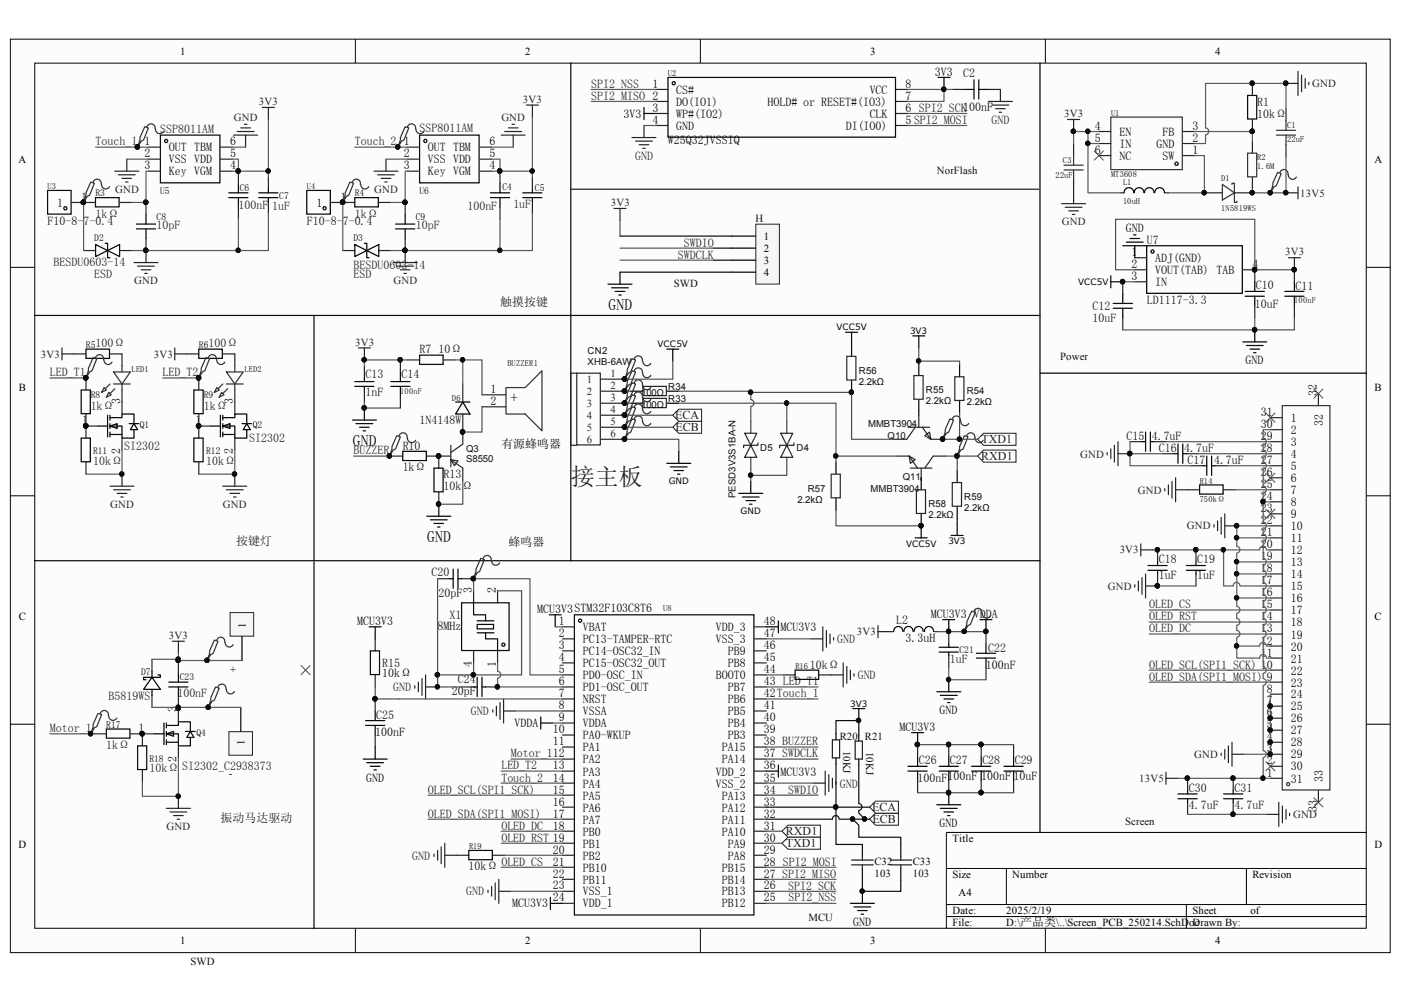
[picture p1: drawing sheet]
<svg xmlns="http://www.w3.org/2000/svg" width="297mm" height="210mm" viewBox="0 0 297 210" stroke-linecap="round" stroke-linejoin="round" font-family="sans-serif">
<defs><g id="words">
<text font-size="5.1" fill="#1c1c1c" x="121" y="102.7">接主板</text>
<g font-size="3.3">
<text x="129" y="65.6">GND</text>
<text x="109.8" y="83.1" transform="rotate(-180 109.8 83.1)">+</text>
<text x="74.8" y="94.4">GND</text>
<text x="90.5" y="114.8">GND</text>
</g>
<g font-size="2.5">
<text x="198.1" y="16">3V3</text>
<text x="138.3" y="18.6">1</text>
<text x="138.3" y="23.7">3</text>
<text x="143.3" y="19.9">CS#</text>
<text x="143.3" y="22.4">DO(IO1)</text>
<text x="162.6" y="22.4">HOLD# or RESET#(IO3)</text>
<text x="184.3" y="19.9">VCC</text>
<text x="191.9" y="23.7">6 SPI2_SCK100nF</text>
<text x="191.9" y="21.2">7</text>
<text x="191.9" y="18.6">8</text>
<text x="132.2" y="25">3V3</text>
<text x="138.3" y="26.2">4</text>
<text x="143.3" y="25">WP#(IO2)</text>
<text x="143.3" y="27.5">GND</text>
<text x="179.2" y="27.5">DI(IO0)</text>
<text x="184.3" y="25">CLK</text>
<text x="191.9" y="26.2">5 SPI2_MOSI</text>
<text x="232.1" y="27.5">4</text>
<text x="237.2" y="28.8">EN</text>
<text x="246.4" y="28.8">FB</text>
<text x="252.7" y="27.5">3</text>
<text x="30.6" y="30.8">1</text>
<text x="30.6" y="33.4">2</text>
<text x="30.6" y="35.9">3</text>
<text x="35.8" y="32.1">OUT TBM</text>
<text x="35.8" y="34.6">VSS VDD</text>
<text x="48.8" y="35.9">4</text>
<text x="48.8" y="33.4">5</text>
<text x="48.8" y="30.8">6</text>
<text x="85.6" y="30.8">1</text>
<text x="85.6" y="33.4">2</text>
<text x="85.6" y="35.9">3</text>
<text x="90.7" y="32.1">OUT TBM</text>
<text x="90.7" y="34.6">VSS VDD</text>
<text x="103.7" y="35.9">4</text>
<text x="103.7" y="33.4">5</text>
<text x="103.7" y="30.8">6</text>
<text x="141.6" y="30.6">W25Q32JVSSIQ</text>
<text x="232.1" y="30.1">5</text>
<text x="232.1" y="32.6">6</text>
<text x="237.2" y="31.3">IN</text>
<text x="237.2" y="33.9">NC</text>
<text x="245.1" y="31.3">GND</text>
<text x="246.4" y="33.9">SW</text>
<text x="252.7" y="32.6">1</text>
<text x="252.7" y="30.1">2</text>
<text x="35.8" y="37.2">Key VGM</text>
<text x="90.7" y="37.2">Key VGM</text>
<text x="12.1" y="43.8">1</text>
<text x="17.2" y="42.5">1</text>
<text x="67.1" y="43.8">1</text>
<text x="72.1" y="42.5">1</text>
<text x="238.6" y="49.2">GND</text>
<text x="239.8" y="54.3">1</text>
<text x="239.8" y="56.8">2</text>
<text x="239.8" y="59.4">3</text>
<text x="244.9" y="55.5">ADJ(GND)</text>
<text x="244.9" y="58.1">VOUT(TAB) TAB</text>
<text x="265.4" y="56.8">4</text>
<text x="244.9" y="60.6">IN</text>
<text x="264" y="77.2">GND</text>
<text x="104" y="83.3">1</text>
<text x="279.1" y="83.9" transform="rotate(-90 279.1 83.9)">32</text>
<text x="17.4" y="89.9">1</text>
<text x="25.5" y="85.7" transform="rotate(-90 25.5 85.7)">3</text>
<text x="41.4" y="89.9">1</text>
<text x="49.4" y="85.7" transform="rotate(-90 49.4 85.7)">3</text>
<text x="104" y="85.9">2</text>
<text x="267.2" y="88.1">31</text>
<text x="273.6" y="89.4">1</text>
<text x="106.3" y="95">有源蜂鸣器</text>
<text x="267.2" y="90.7">30</text>
<text x="267.2" y="93.2">29</text>
<text x="267.2" y="95.8">28</text>
<text x="273.6" y="91.9">2</text>
<text x="273.6" y="94.5">3</text>
<text x="280.3" y="90.3" transform="rotate(-90 280.3 90.3)">32</text>
<text x="25.5" y="96.1" transform="rotate(-90 25.5 96.1)">2</text>
<text x="49.4" y="96.1" transform="rotate(-90 49.4 96.1)">2</text>
<text x="267.2" y="98.3">27</text>
<text x="267.2" y="100.8">26</text>
<text x="273.6" y="97">4</text>
<text x="273.6" y="99.6">5</text>
<text x="267.2" y="103.4">25</text>
<text x="267.2" y="106">24</text>
<text x="273.6" y="102.1">6</text>
<text x="273.6" y="104.6">7</text>
<text x="273.6" y="107.3">8</text>
<text x="267.2" y="108.5">23</text>
<text x="267.2" y="111.1">22</text>
<text x="267.2" y="113.6">21</text>
<text x="273.6" y="109.8">9</text>
<text x="273.6" y="112.4">10</text>
<text x="267.2" y="116.2">20</text>
<text x="267.2" y="118.7">19</text>
<text x="273.6" y="114.9">11</text>
<text x="273.6" y="117.4">12</text>
<text x="273.6" y="120">13</text>
<text x="100" y="125.6" transform="rotate(-90 100 125.6)">3</text>
<text x="105.1" y="125.6" transform="rotate(-90 105.1 125.6)">2</text>
<text x="267.2" y="121.2">18</text>
<text x="267.2" y="123.8">17</text>
<text x="273.6" y="122.5">14</text>
<text x="273.6" y="125.1">15</text>
<text x="93" y="126.6">20pF</text>
<text x="113.9" y="129.9">MCU3V3STM32F103C8T6</text>
<text x="197.3" y="130.9">MCU3V3 VDDA</text>
<text x="267.2" y="126.3">16</text>
<text x="267.2" y="128.9">15</text>
<text x="267.2" y="131.4">14</text>
<text x="273.6" y="127.6">16</text>
<text x="273.6" y="130.1">17</text>
<text x="75.7" y="132.4">MCU3V3</text>
<text x="92.7" y="133.4">8MHz</text>
<text x="118.4" y="132.4">1</text>
<text x="118.4" y="135">2</text>
<text x="118.4" y="137.6">3</text>
<text x="123.5" y="133.7">VBAT</text>
<text x="123.5" y="136.3">PC13-TAMPER-RTC</text>
<text x="151.7" y="136.3">VSS_3</text>
<text x="151.7" y="133.7">VDD_3</text>
<text x="161.9" y="135">47</text>
<text x="161.9" y="132.4">48</text>
<text x="161.9" y="137.6">46</text>
<text x="165.4" y="133.7">MCU3V3</text>
<text x="191.9" y="136.1">3.3uH</text>
<text x="267.2" y="133.9">13</text>
<text x="267.2" y="136.6">12</text>
<text x="273.6" y="132.7">18</text>
<text x="273.6" y="135.3">19</text>
<text x="273.6" y="137.8">20</text>
<text x="81" y="143.5">10kΩ</text>
<text x="100" y="141.2" transform="rotate(-90 100 141.2)">4</text>
<text x="105.1" y="141.2" transform="rotate(-90 105.1 141.2)">1</text>
<text x="118.4" y="140.1">4</text>
<text x="118.4" y="142.7">5</text>
<text x="123.5" y="138.9">PC14-OSC32_IN</text>
<text x="123.5" y="141.4">PC15-OSC32_OUT</text>
<text x="123.5" y="143.9">PD0-OSC_IN</text>
<text x="151.7" y="143.9">BOOT0</text>
<text x="154.3" y="141.4">PB8</text>
<text x="154.3" y="138.9">PB9</text>
<text x="161.9" y="142.7">44</text>
<text x="161.9" y="140.1">45</text>
<text x="209" y="141.6">100nF</text>
<text x="267.2" y="139.1">11</text>
<text x="273.6" y="140.4">21</text>
<text x="273.6" y="142.9">22</text>
<text x="95.8" y="147.2">20pF</text>
<text x="118.4" y="145.2">6</text>
<text x="118.4" y="147.7">7</text>
<text x="123.5" y="146.5">PD1-OSC_OUT</text>
<text x="123.5" y="149">NRST</text>
<text x="154.3" y="149">PB6</text>
<text x="154.3" y="146.5">PB7</text>
<text x="161.9" y="147.7">42Touch_1</text>
<text x="161.9" y="145.2">43 LED_T1</text>
<text x="268.5" y="146.7">8</text>
<text x="268.5" y="149.3">7</text>
<text x="273.6" y="145.5">23</text>
<text x="273.6" y="148">24</text>
<text x="29.4" y="155.1">1</text>
<text x="37.4" y="150.9" transform="rotate(-90 37.4 150.9)">3</text>
<text x="79.5" y="155.9">100nF</text>
<text x="109.1" y="154.1">VDDA</text>
<text x="117.2" y="155.4">10</text>
<text x="118.4" y="150.3">8</text>
<text x="118.4" y="152.8">9</text>
<text x="123.5" y="151.6">VSSA</text>
<text x="123.5" y="154.1">VDDA</text>
<text x="154.3" y="154.1">PB4</text>
<text x="154.3" y="151.6">PB5</text>
<text x="161.9" y="155.4">39</text>
<text x="161.9" y="152.8">40</text>
<text x="161.9" y="150.3">41</text>
<text x="190.7" y="154.9">MCU3V3</text>
<text x="199.1" y="151.3">GND</text>
<text x="268.5" y="151.8">6</text>
<text x="268.5" y="154.3">5</text>
<text x="273.6" y="150.5">25</text>
<text x="273.6" y="153.1">26</text>
<text x="273.6" y="155.6">27</text>
<text x="37.4" y="161.4" transform="rotate(-90 37.4 161.4)">2</text>
<text x="117.2" y="157.9">11</text>
<text x="123.5" y="156.6">PA0-WKUP</text>
<text x="123.5" y="159.2">PA1</text>
<text x="123.5" y="161.7">PA2</text>
<text x="153" y="161.7">PA14</text>
<text x="153" y="159.2">PA15</text>
<text x="154.3" y="156.6">PB3</text>
<text x="161.9" y="160.4">37 SWDCLK</text>
<text x="161.9" y="157.9">38 BUZZER</text>
<text x="268.5" y="156.9">4</text>
<text x="268.5" y="159.4">3</text>
<text x="268.5" y="162">2</text>
<text x="273.6" y="158.2">28</text>
<text x="273.6" y="160.7">29</text>
<text x="77.6" y="165.6">GND</text>
<text x="117.2" y="163">13</text>
<text x="117.2" y="165.6">14</text>
<text x="123.5" y="164.3">PA3</text>
<text x="123.5" y="166.9">PA4</text>
<text x="151.7" y="166.9">VSS_2</text>
<text x="151.7" y="164.3">VDD_2</text>
<text x="161.9" y="165.6">35</text>
<text x="161.9" y="163">36</text>
<text x="165.4" y="164.3">MCU3V3</text>
<text x="194.5" y="165.6">100nF100nF 100nF 10uF</text>
<text x="268.5" y="164.6">1</text>
<text x="273.6" y="163.2">30</text>
<text x="273.6" y="165.9">31</text>
<text x="280.3" y="165.7" transform="rotate(-90 280.3 165.7)">33</text>
<text x="117.2" y="168.1">15</text>
<text x="117.2" y="170.7">16</text>
<text x="117.2" y="173.2">17</text>
<text x="123.5" y="169.4">PA5</text>
<text x="123.5" y="172">PA6</text>
<text x="153" y="172">PA12</text>
<text x="153" y="169.4">PA13</text>
<text x="161.9" y="173.2">32</text>
<text x="161.9" y="170.7">33</text>
<text x="161.9" y="168.1">34</text>
<text x="279.1" y="172" transform="rotate(-90 279.1 172)">33</text>
<text x="117.2" y="175.8">18</text>
<text x="123.5" y="174.5">PA7</text>
<text x="123.5" y="177">PB0</text>
<text x="123.5" y="179.6">PB1</text>
<text x="153" y="177">PA10</text>
<text x="153" y="174.5">PA11</text>
<text x="154.3" y="179.6">PA9</text>
<text x="161.9" y="175.8">31</text>
<text x="161.9" y="178.3">30</text>
<text x="199.1" y="175.3">GND</text>
<text x="117.2" y="180.8">20</text>
<text x="117.2" y="183.4">21</text>
<text x="117.2" y="185.9">22</text>
<text x="123.5" y="182.1">PB2</text>
<text x="123.5" y="184.7">PB10</text>
<text x="153" y="184.7">PB15</text>
<text x="154.3" y="182.1">PA8</text>
<text x="161.9" y="185.9">27 SPI2_MISO</text>
<text x="161.9" y="183.4">28 SPI2_MOSI</text>
<text x="161.9" y="180.8">29</text>
<text x="117.2" y="188.5">23</text>
<text x="117.2" y="191">24</text>
<text x="123.5" y="187.2">PB11</text>
<text x="123.5" y="189.7">VSS_1</text>
<text x="153" y="189.7">PB13</text>
<text x="153" y="187.2">PB14</text>
<text x="161.9" y="191">25</text>
<text x="161.9" y="188.5">26</text>
<text x="108.5" y="192.3">MCU3V3</text>
<text x="123.5" y="192.3">VDD_1</text>
<text x="153" y="192.3">PB12</text>
<text x="180.8" y="196.2">GND</text>
</g>
<g font-size="2.5" fill="#0e0e0e">
<text x="204.1" y="16.3">C2</text>
<text x="266.4" y="22.4">R1</text>
<text x="266.4" y="25">10kΩ</text>
<text x="10.1" y="47.7">F10-8-7-0.4</text>
<text x="65" y="47.7">F10-8-7-0.4</text>
<text x="243.1" y="51.7">U7</text>
<text x="106" y="64.9">触摸按键</text>
<text x="231.6" y="65.7">C12</text>
<text x="243.1" y="64.4">LD1117-3.3</text>
<text x="265.9" y="65.2">10uF</text>
<text x="266.2" y="61.1">C10</text>
<text x="274.6" y="61.4">C11</text>
<text x="231.6" y="68.2">10uF</text>
<text x="88.9" y="74.8">R7</text>
<text x="93" y="74.8">10Ω</text>
<text x="77.5" y="80">C13</text>
<text x="77.5" y="83.8">1nF</text>
<text x="85.1" y="80">C14</text>
<text x="88.9" y="89.9">1N4148W</text>
<text x="85.3" y="95.2">R10</text>
<text x="238.8" y="93.2">C15</text>
<text x="244.1" y="93.2">4.7uF</text>
<text x="245.6" y="95.8">C16</text>
<text x="251" y="95.8">4.7uF</text>
<text x="85.3" y="99.8">1kΩ</text>
<text x="94" y="101.3">R13</text>
<text x="251.7" y="98.3">C17</text>
<text x="257.3" y="98.3">4.7uF</text>
<text x="94" y="103.9">10kΩ</text>
<text x="50" y="115.5">按键灯</text>
<text x="107.8" y="115.7">蜂鸣器</text>
<text x="245.6" y="119.2">C18</text>
<text x="253.7" y="119.2">C19</text>
<text x="91.4" y="122">C20</text>
<text x="245.6" y="122.8">1uF</text>
<text x="253.7" y="122.8">1uF</text>
<text x="95.2" y="131.1">X1</text>
<text x="189.9" y="132.2">L2</text>
<text x="81" y="141.2">R15</text>
<text x="171.6" y="141.6">10kΩ</text>
<text x="209.5" y="138.1">C22</text>
<text x="97" y="144.7">C24</text>
<text x="79.8" y="152.3">C25</text>
<text x="194.7" y="162">C26</text>
<text x="201.3" y="162">C27</text>
<text x="208.2" y="162">C28</text>
<text x="215.1" y="162">C29</text>
<text x="252" y="167.9">C30</text>
<text x="261.6" y="167.9">C31</text>
<text x="252" y="171.4">4.7uF</text>
<text x="261.6" y="171.4">4.7uF</text>
<text x="46.7" y="174.1">振动马达驱动</text>
<text x="99.3" y="184.4">10kΩ</text>
</g>
<g font-size="2.5" fill="#1c1c1c">
<text x="125.3" y="21.2">SPI2_MISO 2</text>
<text x="125.3" y="18.6">SPI2_NSS</text>
<text x="34" y="28.3">SSP8011AM</text>
<text x="88.9" y="28">SSP8011AM</text>
<text x="20.2" y="30.8">Touch_1</text>
<text x="75.2" y="30.8">Touch_2</text>
<text x="20.2" y="46.1">1kΩ</text>
<text x="50.5" y="44.3">100nF</text>
<text x="57.7" y="44.5">1uF</text>
<text x="75.2" y="46.1">1kΩ</text>
<text x="99.1" y="44.5">100nF</text>
<text x="108.8" y="44">1uF</text>
<text x="33.2" y="48.4">10pF</text>
<text x="88.1" y="48.4">10pF</text>
<text x="144.9" y="52.2">SWDIO</text>
<text x="11.3" y="56.3">BESDU0603-14</text>
<text x="20" y="58.8">ESD</text>
<text x="74.9" y="58.8">ESD</text>
<text x="74.9" y="57.1">BESDU0603-14</text>
<text x="143.7" y="54.8">SWDCLK</text>
<text x="20.2" y="73.6">100Ω</text>
<text x="44.2" y="73.6">100Ω</text>
<text x="10.6" y="79.8">LED_T1</text>
<text x="34.5" y="79.8">LED_T2</text>
<text x="19.2" y="86.9">1kΩ</text>
<text x="43.2" y="86.9">1kΩ</text>
<text x="143.1" y="88.8">ECA</text>
<text x="26.3" y="95.2">SI2302</text>
<text x="52.8" y="93.7">SI2302</text>
<text x="143.2" y="91.4">ECB</text>
<text x="208" y="93.9">TXD1</text>
<text x="19.7" y="98.5">10kΩ</text>
<text x="43.7" y="98.5">10kΩ</text>
<text x="74.9" y="96.3">BUZZER</text>
<text x="207.9" y="97.5">RXD1</text>
<text x="243.6" y="128.9">OLED_CS</text>
<text x="243.6" y="131.4">OLED_RST</text>
<text x="243.6" y="133.9">OLED_DC</text>
<text x="201.3" y="140.4">1uF</text>
<text x="243.6" y="141.6">OLED_SCL(SPI1_SCK) 10</text>
<text x="23" y="148.3">B5819WS</text>
<text x="37.6" y="147.7">100nF</text>
<text x="243.6" y="144.2">OLED_SDA(SPI1_MOSI) 9</text>
<text x="10.6" y="155.1">Motor_1</text>
<text x="22.5" y="158.7">1kΩ</text>
<text x="108.3" y="160.4">Motor_112</text>
<text x="31.7" y="163.7">10kΩ</text>
<text x="38.6" y="163.2">SI2302_C2938373</text>
<text x="106.3" y="163">LED_T2</text>
<text x="106.3" y="165.6">Touch_2</text>
<text x="90.7" y="168.1">OLED_SCL(SPI1_SCK)</text>
<text x="90.7" y="173.2">OLED_SDA(SPI1_MOSI)</text>
<text x="167" y="168.1">SWDIO</text>
<text x="184.8" y="171.9">ECA</text>
<text x="106.3" y="175.8">OLED_DC</text>
<text x="106.3" y="178.3">OLED_RST 19</text>
<text x="166.5" y="177">RXD1</text>
<text x="166.5" y="179.5">TXD1</text>
<text x="184.9" y="174.4">ECB</text>
<text x="106.3" y="183.4">OLED_CS</text>
<text x="167" y="188.5">SPI2_SCK</text>
<text x="167.1" y="191">SPI2_NSS</text>
</g>
<g font-size="2.5" fill="#262626">
<text x="210.1" y="26.2">GND</text>
<text x="134.6" y="33.9">GND</text>
<text x="177.5" y="136.3">GND</text>
<text x="181.8" y="143.9">GND</text>
<text x="83.3" y="146.5">GND</text>
<text x="99.8" y="151.6">GND</text>
<text x="178" y="166.9">GND</text>
<text x="87.4" y="182.1">GND</text>
<text x="98.8" y="189.7">GND</text>
</g>
<g font-size="2.3">
<text x="38.2" y="11.6">1</text>
<text x="111.3" y="11.6">2</text>
<text x="184.4" y="11.6">3</text>
<text x="257.6" y="11.6">4</text>
<text x="3.9" y="34.5">A</text>
<text x="291.3" y="34.5">A</text>
<text x="161.9" y="50.8">1</text>
<text x="161.9" y="53.3">2</text>
<text x="161.9" y="55.9">3</text>
<text x="161.9" y="58.4">4</text>
<text x="4" y="82.9">B</text>
<text x="291.3" y="82.9">B</text>
<text x="4" y="131.3">C</text>
<text x="291.3" y="131.3">C</text>
<text x="52.1" y="133.1" transform="rotate(-90 52.1 133.1)">1</text>
<text x="51.8" y="157.9" transform="rotate(-90 51.8 157.9)">1</text>
<text x="3.9" y="179.7">D</text>
<text x="201.8" y="178.4">Title</text>
<text x="291.3" y="179.7">D</text>
<text x="201.8" y="186.1">Size</text>
<text x="203.1" y="189.9">A4</text>
<text x="214.5" y="186.1">Number</text>
<text x="265.4" y="186.1">Revision</text>
<text x="201.8" y="193.7">Date:</text>
<text x="201.8" y="196.3">File:</text>
<text x="213.3" y="193.7">2025/2/19</text>
<text x="213.3" y="196.3">D:\产品类\..\Screen_PCB_250214.SchDoc</text>
<text x="252.7" y="196.3">Drawn By:</text>
<text x="252.7" y="193.7">Sheet</text>
<text x="265" y="193.7">of</text>
<text x="38.2" y="200.1">1</text>
<text x="111.3" y="200.1">2</text>
<text x="184.4" y="200.1">3</text>
<text x="257.6" y="200.1">4</text>
</g>
<g font-size="2.3" fill="#262626">
<text x="54.9" y="22.3">3V3</text>
<text x="110.8" y="21.8">3V3</text>
<text x="278.1" y="18.5">GND</text>
<text x="49.5" y="25.6">GND</text>
<text x="106.3" y="25.6">GND</text>
<text x="225.5" y="24.8">3V3</text>
<text x="24.4" y="40.9">GND</text>
<text x="79.3" y="40.9">GND</text>
<text x="275.6" y="41.7">13V5</text>
<text x="129.5" y="43.7">3V3</text>
<text x="225" y="47.8">GND</text>
<text x="272.4" y="54.1">3V3</text>
<text x="28.4" y="60.2">GND</text>
<text x="83.4" y="60.2">GND</text>
<text x="8.6" y="75.8">3V3</text>
<text x="32.6" y="75.8">3V3</text>
<text x="75.3" y="73.2">3V3</text>
<text x="228.9" y="96.9">GND</text>
<text x="23.4" y="107.6">GND</text>
<text x="47.2" y="107.6">GND</text>
<text x="241.1" y="104.6">GND</text>
<text x="251.5" y="112.2">GND</text>
<text x="237.3" y="117.3">3V3</text>
<text x="234.8" y="125">GND</text>
<text x="35.8" y="135.4">3V3</text>
<text x="181.6" y="134.6">3V3</text>
<text x="253.1" y="160.6">GND</text>
<text x="241.5" y="165.7">13V5</text>
<text x="274.1" y="173.3">GND</text>
<text x="35.3" y="175.9">GND</text>
</g>
<g font-size="2.3" fill="#0e0e0e">
<text x="198.5" y="36.8">NorFlash</text>
<text x="160.1" y="47">H</text>
<text x="142.8" y="60.7">SWD</text>
<text x="224.7" y="76.3">Power</text>
<text x="48.8" y="142.5">+</text>
<text x="178" y="156.8">R20 R21</text>
<text x="178.7" y="159.1" transform="rotate(90 178.7 159.1)">10KJ</text>
<text x="183.6" y="159.3" transform="rotate(90 183.6 159.3)">10KJ</text>
<text x="48.5" y="164.7">-</text>
<text x="238.5" y="174.8">Screen</text>
<text x="185.3" y="183.3">C32</text>
<text x="185.3" y="185.8">103</text>
<text x="193.5" y="183.3">C33</text>
<text x="193.5" y="185.8">103</text>
<text x="171.4" y="195.2">MCU</text>
<text x="40.4" y="204.4">SWD</text>
</g>
<g font-size="2.3" fill="#292929">
<text x="124.4" y="81.1">1</text>
<text x="124.4" y="83.7">2</text>
<text x="129.4" y="79.8">1</text>
<text x="129.4" y="82.4">2</text>
<text x="124.4" y="86.2">3</text>
<text x="124.4" y="88.7">4</text>
<text x="129.4" y="84.9">3</text>
<text x="129.4" y="87.5">4</text>
<text x="129.4" y="90">5</text>
<text x="124.4" y="91.3">5</text>
<text x="124.4" y="93.8">6</text>
<text x="129.4" y="92.5">6</text>
</g>
<g font-size="2">
<text x="20.2" y="41.6">R3</text>
<text x="34" y="41.1">U5</text>
<text x="50.8" y="40.6">C6</text>
<text x="75.2" y="41.6">R4</text>
<text x="88.9" y="41.1">U6</text>
<text x="106.5" y="40.3">C4</text>
<text x="113.4" y="40.6">C5</text>
<text x="33.2" y="46.7">C8</text>
<text x="59.2" y="42.1">C7</text>
<text x="88.1" y="46.7">C9</text>
<text x="20" y="51.1">D2</text>
<text x="74.9" y="51.1">D3</text>
<text x="18.2" y="73.7">R5</text>
<text x="42.2" y="73.7">R6</text>
<text x="19.2" y="84.4">R8</text>
<text x="43.2" y="84.4">R9</text>
<text x="29.6" y="90.8">Q1</text>
<text x="53.6" y="90.8">Q2</text>
<text x="19.7" y="96.3">R11</text>
<text x="43.7" y="96.3">R12</text>
<text x="29.9" y="143">D7</text>
<text x="203.4" y="138.3">C21</text>
<text x="38.1" y="144">C23</text>
<text x="22.5" y="154.2">R17</text>
<text x="41.7" y="156">Q4</text>
<text x="31.7" y="161.5">R18</text>
</g>
<g font-size="2" fill="#0e0e0e">
<text x="124.5" y="75">CN2</text>
<text x="124.5" y="77.3">XHB-6AW</text>
<text x="135.9" y="84">100Ω</text>
<text x="141.6" y="82.7">R34</text>
<text x="182" y="79.2">R56</text>
<text x="182" y="81.5">2.2kΩ</text>
<text x="196.3" y="83.2">R55</text>
<text x="204.9" y="83.5">R54</text>
<text x="135.9" y="86.5">100Ω</text>
<text x="141.6" y="85.3">R33</text>
<text x="196.3" y="85.6">2.2kΩ</text>
<text x="204.9" y="85.9">2.2kΩ</text>
<text x="98.8" y="95.7">Q3</text>
<text x="161.1" y="95.5">D5</text>
<text x="168.8" y="95.5">D4</text>
<text x="184" y="90.4">MMBT3904</text>
<text x="188.1" y="93">Q10</text>
<text x="98.8" y="98">S8550</text>
<text x="191.3" y="101.6">Q11</text>
<text x="155.9" y="105.6" transform="rotate(-90 155.9 105.6)">PESD3V3S1BA-N</text>
<text x="169" y="106.7">2.2kΩ</text>
<text x="171.2" y="104.1">R57</text>
<text x="184.5" y="104.1">MMBT3904</text>
<text x="196.8" y="107.4">R58</text>
<text x="204.4" y="105.9">R59</text>
<text x="196.8" y="109.8">2.2kΩ</text>
<text x="204.4" y="108.2">2.2kΩ</text>
</g>
<g font-size="1.9">
<text x="228.5" y="60.5">VCC5V</text>
<text x="177.3" y="70">VCC5V</text>
<text x="192.9" y="70.8">3V3</text>
<text x="139.4" y="73.6">VCC5V</text>
<text x="141.7" y="102.6">GND</text>
<text x="157" y="109">GND</text>
<text x="192" y="115.8">VCC5V</text>
<text x="201" y="115.3">3V3</text>
<text x="180.2" y="149.8">3V3</text>
</g>
<g font-size="1.8">
<text x="141.6" y="16.2">U2</text>
<text x="235.5" y="24.6">U1</text>
<text x="272.8" y="27.1">C1</text>
<text x="225.2" y="34.5">C3</text>
<text x="266.5" y="34">R2</text>
<text x="266.5" y="35.7">1.6M</text>
<text x="272.8" y="30.2">22uF</text>
<text x="10.1" y="40.1">U3</text>
<text x="65" y="40.1">U4</text>
<text x="223.7" y="37.8">22uF</text>
<text x="235.5" y="37.5">MT3608</text>
<text x="238" y="39.3">L1</text>
<text x="258.8" y="38.3">D1</text>
<text x="238" y="43.2">10uH</text>
<text x="258.8" y="44.7">1N5819WS</text>
<text x="107.5" y="77.6">BUZZER1</text>
<text x="27.9" y="78.8">LED1</text>
<text x="51.8" y="78.8">LED2</text>
<text x="95.8" y="84.9">D6</text>
<text x="254.3" y="106.4">750kΩ</text>
<text x="254.3" y="102.5">R14</text>
<text x="140.6" y="129.5">U8</text>
<text x="168.6" y="141.7">R16</text>
<text x="99.4" y="179.9">R19</text>
</g>
<g font-size="1.8" fill="#0e0e0e">
<text x="274.3" y="64.3">100nF</text>
<text x="84.8" y="83.4">100nF</text>
</g>
</g></defs>
<path d="M2.3 8.4h292.3v193.4h-292.3z" fill="#fcfcfc"/>
<path d="M2.2 8.3h292.4v193.5h-292.4z" fill="none" stroke="#000" stroke-width=".21"/>
<path d="M7.5 13.5h282.1v183.2h-282.1z" fill="#fcfcfc"/>
<g fill="none" stroke="#000" stroke-width=".21">
<path d="M7.4 13.4h282.2v183.3h-282.2zM75.3 8.2v5.1M148.4 8.2v5.1M221.6 8.2v5.1M2.2 56.6h5.1M289.6 56.6h5.1M2.2 105.1h5.1M289.6 105.1h5.1M2.2 153.4h5.1M289.6 153.4h5.1M289.6 176.4h-89v20.3M75.3 196.7v5.1"/>
<path d="M148.4 196.7v5.1M200.6 184h89M200.6 191.7h89M200.6 194.2h89M213.3 184v7.7M221.6 196.7v5.1M251.4 191.7v5M264.2 184v7.7"/>
</g>
<g fill="none" stroke="#000" stroke-width=".25">
<path d="M121 13.3v105.5h-113.7M141.6 16.4h48.2v12.7h-48.2zM198.8 16.4h2.5M200.1 16.4v2.5M204.4 18.9h2M206.4 16.9v4.1M207.4 16.9v4.1M207.4 18.9h2.1M220.4 13.3v163.1M34 28.6h12.6v10.1h-12.6zM50.5 38.8v2.1M88.9 28.6h12.6v10.1h-12.6z"/>
<path d="M106 38.8v2.1M136.5 22.8v2.5M136.5 24h2.5M264.4 20.2h1.9v5h-1.9zM10.1 40.3h5v5.1h-5zM20.2 41.9h5v1.9h-5zM20.3 51.8l2.5 1.3-2.5 1.3zM22.3 51.6h.5v3h.5M22.8 53.1l2.5-1.3v2.6zM28.9 48.5h4.1M28.9 47.5h4.1M30.9 45.4v2.1"/>
<path d="M30.9 48.5v2M48.5 41.9h4.1M48.5 40.9h4.1M50.5 41.9v2M54.8 41.9h4.1M54.8 40.9h4.1M56.9 40.1v.8M56.9 41.9v.7M65 40.3h5v5.1h-5zM75.2 41.9h5v1.9h-5zM75.2 51.8l2.5 1.3-2.5 1.3zM77.2 51.6h.5v3h.5"/>
<path d="M77.7 53.1l2.6-1.3v2.6zM83.8 48.5h4.1M83.8 47.5h4.1M85.9 45.4v2.1M85.9 48.5v2M103.9 41.9h4.1M103.9 40.9h4.1M106 41.9v2M110.8 41.9h4.1M110.8 40.9h4.1M112.8 40.1v.8M112.8 41.9v.7"/>
<path d="M131.4 57.7v2.5M238 52.1h5M238.2 40.8a1.02 1.02 0 0 1 1.1-1 1.02 1.02 0 0 1 1 1M238.7 51.3h3.6M239.5 50.5h2M240.3 49.8h.5M240.4 40.8a1.02 1.02 0 0 1 1-1 1.02 1.02 0 0 1 1 1M240.5 52.1v2.5M242.6 40.8a1.01 1.01 0 0 1 1-1 1.01 1.01 0 0 1 1 1M243 52.1h20.3v10.1h-20.3zM244.8 40.8a1.02 1.02 0 0 1 1-1 1.02 1.02 0 0 1 1 1M265.9 59.7v2"/>
<path d="M274.3 59.7v2M7.3 66.8h213.1M18.2 74h5v1.9h-5zM42.1 74h5v1.9h-5zM66.5 66.8v52M84.9 78.8v2.1M88.9 75.2h5v2h-5zM128.9 60.2h5M129.6 61h3.6M130.4 61.7h2M131.1 62.5h.6M220.4 79.1h69.2"/>
<path d="M235.9 65.3h4.1M235.9 64.3h4.1M238 62.3v2M238 65.3v2M263.4 72.4h5.1M263.9 61.7h4.1M263.9 62.8h4.1M264.2 73.2h3.5M264.9 74h2.1M265.7 74.7h.5M265.9 62.8v2M265.9 69.9v2.5"/>
<path d="M272.3 61.7h4.1M272.3 62.8h4.1M274.3 62.8v2M17.2 92.8h1.9v5h-1.9zM17.2 82.6h1.9v5.1h-1.9zM20.8 90.3h2M22.8 88v4.6M23.3 90.3l1.5-.5v1zM23.3 88.5h2.6v-.8h2.5v2.1M23.3 90.3h2.6v2.5h2.5v-1.8M23.3 92.1h2.6M23.3 88v1"/>
<path d="M23.3 89.8v1M23.3 91.5v1.1M27.4 89.8h2M28.4 89.8l.8 1.2h-1.6zM41.1 92.8h1.9v5h-1.9zM41.1 82.6h1.9v5.1h-1.9zM44.7 90.3h2M46.7 88v4.6M47.2 90.3l1.5-.5v1zM47.2 88.5h2.6v-.8h2.5v2.1M47.2 90.3h2.6v2.5h2.5v-1.8M47.2 92.1h2.6"/>
<path d="M47.2 88v1M47.2 89.8v1M47.2 91.5v1.1M51.3 89.8h2M52.3 89.8l.8 1.2h-1.6zM74.7 89h5.1M75.2 80.9h4.1M75.2 81.9h4.1M75.4 89.8h3.6M76.2 90.5h2M77 91.3h.5M77.2 80.1v.8"/>
<path d="M77.2 81.9v.7M77.2 86.5v2.5M82.8 80.9h4.1M82.8 81.9h4.1M84.9 81.9v2M85.4 95.6h5v2h-5zM92 99.2h1.9v5h-1.9zM96.6 85.2h3M98.1 85.2l1.5 2.5h-3zM242 93.6h.8M242.8 91.5v4.1M243.8 91.5v4.1"/>
<path d="M243.8 93.6h.8M248.9 96.1h.8M249.7 94.1v4.1M250.7 94.1v4.1M250.7 96.1h.7M255 98.7h.8M255.8 96.6v4.1M256.8 96.6v4.1M256.8 98.7h.7M66.5 119.1v77.6M90.5 109.4h5M91.2 110.1h3.6"/>
<path d="M92 110.9h2M92.7 111.7h.6M93 106.8v2.6M121 118.8h99.4M156.6 104.5h5.1M157.3 105.3h3.6M158.1 106.1h2M158.9 106.8h.5M159.1 102v2.5M243.3 119.8h4.1M245.3 119.1v.7M251.4 119.8h4.1"/>
<path d="M253.5 119.1v.7M254.2 102.8h5v1.9h-5zM78.2 132.8h2.6M78.5 137.9h1.9v5h-1.9zM79.5 132.8v2.6M95.3 122.6h.7M96 120.6v4.1M97.1 120.6v4.1M97.1 122.6h.7M97.8 127.7h10.1v10.1h-10.1zM100.4 127.7v2.6h2.5v1.2M101.1 132.3h3.5v.9h-3.5z"/>
<path d="M101.1 134.1h3.6M101.1 131.5h3.6M102.9 134.1v1.3h2.6v2.5M116.4 130.3h2.5M117.7 130.3v2.5M121.7 130.3h38.1v63.6h-38.1zM162.4 132.8h2.6M165 131.5v2.6M191.3 133.8a.97 .97 0 0 0-.9-1.1 .97 .97 0 0 0-1 1.1M193.5 133.8a.97 .97 0 0 0-1-1.1 .97 .97 0 0 0-.9 1.1M195.6 133.8a.96 .96 0 0 0-.9-1.1 .96 .96 0 0 0-1 1.1M197.9 133.8a.97 .97 0 0 0-1-1.1 .97 .97 0 0 0-1 1.1"/>
<path d="M199.1 138.2h4M199.1 137.1h4M199.8 131.3h2.6M201.1 131.3v2.5M201.1 136.4v.7M201.1 138.2v.7M206.9 139.4h4.1M206.9 138.4h4.1M207.7 131.3h2.5M209 131.3v2.5M209 136.4v2M209 139.4v2.1"/>
<path d="M243.3 120.8h4.1M245.3 120.8v.8M251.4 120.8h4.1M253.5 120.8v.8M22.5 154.5h5v1.9h-5zM29.2 158h1.9v5.1h-1.9zM32.2 143.5l1.8 2.6h-3.6zM32.2 142.2v1.3M32.2 146.1v1.2M32.7 155.5h2.1M33.5 143h.5v.5h-3.6v.5h.5M34.8 153.2v4.6"/>
<path d="M35.3 155.5l1.5-.5v1zM35.3 153.7h2.5v-.8h2.5v2.1M35.3 155.5h2.5v2.5h2.5v-1.8M35.3 157.3h2.5M35.3 153.2v1M35.3 155v1M35.3 156.8v1M35.8 144.5h4M35.8 145.6h4M37.8 142.5v2M37.8 145.6v2M39.3 155h2.1"/>
<path d="M40.3 155l.8 1.2h-1.5zM77.5 153.7h4M77.5 152.7h4M79.5 150.6v2.1M79.5 153.7v2M79.5 158.3v2.5M100.4 145.6h.7M101.1 143.5v4.1M102.2 145.6h.7M102.2 143.5v4.1M114.6 151.9v2.6M114.6 153.2h2.6"/>
<path d="M168.5 142h5v1.9h-5zM193.2 155.2h2.5M194.5 155.2v2.6M198.5 146.6h5.1M199.3 147.3h3.6M200.1 148.1h2M200.8 148.9h.5M201.1 144v2.6M77 160.8h5.1M77.7 161.6h3.6M78.5 162.4h2M79.3 163.1h.5"/>
<path d="M162.4 163.4h2.6M165 162.1v2.6M192.4 163.4h4.1M192.4 162.4h4.1M194.5 160.3v2.1M194.5 163.4v2M198.5 170.5h5.1M199.1 163.4h4M199.1 162.4h4M199.3 171.3h3.6M200.1 172h2M200.8 172.8h.5"/>
<path d="M201.1 160.3v2.1M201.1 163.4v2M201.1 168v2.5M205.9 163.4h4.1M205.9 162.4h4.1M208 160.3v2.1M208 163.4v2M212.8 163.4h4.1M212.8 162.4h4.1M214.8 160.3v2.1M214.8 163.4v2M249.7 169.2h4"/>
<path d="M249.7 168.2h4M251.7 167.5v.7M251.7 169.2v.8M259.3 169.2h4.1M259.3 168.2h4.1M261.4 167.5v.7M261.4 169.2v.8M99.4 180.2h4.9v2h-4.9zM116.6 190.1v2.6M116.6 191.4h2.6"/>
<circle cx="142.8" cy="17.6" r=".34"/>
<circle cx="35.2" cy="29.9" r=".34"/>
<circle cx="90.1" cy="29.9" r=".34"/>
<circle cx="13.8" cy="44.1" r=".34"/>
<circle cx="68.8" cy="44.1" r=".34"/>
<circle cx="244.3" cy="53.3" r=".34"/>
<circle cx="106.7" cy="136.6" r=".34"/>
<circle cx="122.9" cy="131.5" r=".34"/>
</g>
<g fill="none" stroke="#292929" stroke-width=".25">
<path d="M139 18.9h2.6M189.9 18.9h2.5M201.8 18.9h2.6M209.5 18.9h2.5M265.4 17.7v2.5M31.4 31.2h2.6M31.4 33.7h2.6M31.4 36.3h2.6M46.7 31.2h2.5M46.7 33.7h2.5M46.7 36.3h2.5M50.5 36.3v2.5"/>
<path d="M56.9 37.5v2.6M86.4 31.2h2.5M86.4 33.7h2.5M86.4 36.3h2.5M101.6 31.2h2.6M101.6 33.7h2.6M101.6 36.3h2.6M106 36.3v2.5M112.8 37.5v2.6M139 21.5h2.6M139 24h2.6M139 26.6h2.6"/>
<path d="M189.9 21.5h2.5M189.9 24h2.5M189.9 26.6h2.5M227.5 30.4v2.6M227.5 38.1v2.5M232.9 33h2.5M232.9 30.4h2.5M232.9 27.9h2.5M250.7 33h2.5M250.7 30.4h2.5M250.7 27.9h2.5M265.4 25.3v2.6"/>
<path d="M265.4 29.9v2.5M265.4 37.5v2.6M272.6 23v2.6M272.6 30.7v2.5M15.2 42.9h5.1M17.7 53.1h2.6M25.3 42.9h2.6M25.3 53.1h2.6M30.9 42.9v2.5M30.9 50.5v2.6M50.5 43.9v2.6M56.9 42.6v2.6"/>
<path d="M70.1 42.9h5.1M72.6 53.1h2.6M80.3 42.9h2.5M80.3 53.1h2.5M85.9 42.9v2.5M85.9 50.5v2.6M106 43.9v2.6M112.8 42.6v2.6M237.5 40.9h.7M238 59.7v2.6M240.5 54.6h2.5M240.5 57.2h2.5"/>
<path d="M240.5 59.7h2.5M246.9 40.9h.7M255.3 40.9h3.8M261.6 40.9h3.8M263.4 57.2h2.5v2.5M274.3 57.2v2.5M15.7 75h2.5M23.3 75h2.6v2.5M39.6 75h2.5M47.2 75h2.6v2.5M77.2 77.5v2.6M84.9 76.3v2.5"/>
<path d="M86.4 76.3h2.5M94 76.3h2.6M238 67.3v2.6M265.9 64.8v2.5M274.3 64.8v2.5M18.2 90.3h2.6M18.2 80.1v2.5M18.2 87.7v5.1M18.2 97.9v2.6M25.9 82.6v5.1M25.9 92.8v2.6M42.1 90.3h2.6"/>
<path d="M42.1 80.1v2.5M42.1 87.7v5.1M42.1 97.9v2.6M49.8 82.6v5.1M49.8 92.8v2.6M77.2 82.6v2.6M82.8 96.6h2.6M84.9 83.9v2.6M90.5 96.6h2.5v2.6M98.1 81.4v3.8M98.1 87.7v3.8M102.2 83.7h5"/>
<path d="M102.2 86.2h5M157.9 91.8h2.5l-1.3 2.6zM159.1 94.4l1.3 2.5h-2.5zM160.6 93.8v.6h-3v.5M165.5 91.8h2.5l-1.2 2.6zM166.8 94.4l1.2 2.5h-2.5zM168.3 93.8v.6h-3.1v.5M239.5 93.6h2.5M244.6 93.6h2.5M246.4 96.1h2.5M251.4 96.1h2.6M252.5 98.7h2.5"/>
<path d="M257.5 98.7h2.6M269.2 98.7h2.6M269.2 96.1h2.6M269.2 93.6h2.6M269.2 88.5h2.6M269.2 91h2.6M279.4 83.4v2.5M93 104.3v2.5M245.3 116.5v2.6M251.7 103.8h2.5M253.5 116.5v2.6M259.3 103.8h2.6"/>
<path d="M269.2 103.8h2.6M269.2 101.2h2.6M269.2 106.3h2.6M269.2 108.9h2.6M269.2 111.4h2.6M269.2 114h2.6M269.2 116.5h2.6M269.2 119.1h2.6M32.2 139.7v2.5M37.8 139.9v2.6M79.5 135.4v2.5M92.7 122.6h2.6"/>
<path d="M97.8 122.6h2.6M100.4 125.2v2.5M100.4 137.9v2.6M105.5 125.2v2.5M105.5 137.9v2.6M119.2 132.8h2.5M119.2 135.4h2.5M119.2 137.9h2.5M159.9 132.8h2.5M159.9 135.4h2.5M159.9 137.9h2.5M188.6 133.8h.8"/>
<path d="M198 133.8h.8M201.1 133.8v2.6M201.1 138.9v2.6M209 133.8v2.6M245.3 121.6v2.6M253.5 121.6v2.6M269.2 121.6h2.6M269.2 124.2h2.6M269.2 126.7h2.6M269.2 129.2h2.6M269.2 131.8h2.6M269.2 134.3h2.6"/>
<path d="M269.2 136.9h2.6M269.2 139.4h2.6M20 155.5h2.5M27.6 155.5h5.1M30.2 155.5v2.5M32.2 147.3v2.6M37.8 147.6v2.5M37.8 150.4v2.5M37.8 158v2.6M79.5 143v2.6M79.5 148.1v2.5M79.5 155.7v2.6"/>
<path d="M97.8 145.6h2.6M102.9 145.6h2.6M119.2 140.5h2.5M119.2 143h2.5M119.2 145.6h2.5M119.2 148.1h2.5M119.2 150.6h2.5M119.2 153.2h2.5M119.2 155.7h2.5M119.2 158.3h2.5M159.9 140.5h2.5M159.9 143h2.5"/>
<path d="M159.9 145.6h2.5M159.9 148.1h2.5M159.9 150.6h2.5M159.9 153.2h2.5M159.9 155.7h2.5M159.9 158.3h2.5M166 143h2.5M173.6 143h2.6M194.5 157.8v2.5M201.1 157.8v2.5M208 157.8v2.5M209 141.5v2.5"/>
<path d="M214.8 157.8v2.5M269.2 142h2.6M269.2 144.5h2.6M269.2 147.1h2.6M269.2 149.6h2.6M269.2 152.2h2.6M269.2 154.7h2.6M269.2 157.3h2.6M269.2 159.8h2.6M30.2 163.1v2.6M119.2 160.8h2.5M119.2 163.4h2.5"/>
<path d="M119.2 165.9h2.5M119.2 168.5h2.5M119.2 171h2.5M119.2 173.6h2.5M119.2 176.1h2.5M119.2 178.7h2.5M159.9 160.8h2.5M159.9 163.4h2.5M159.9 165.9h2.5M159.9 168.5h2.5M159.9 171h2.5M159.9 173.6h2.5"/>
<path d="M159.9 176.1h2.5M159.9 178.7h2.5M194.5 165.4v2.6M201.1 165.4v2.6M208 165.4v2.6M214.8 165.4v2.6M251.7 164.9v2.6M251.7 170v2.6M261.4 164.9v2.6M261.4 170v2.6M269.2 162.4h2.6M269.2 164.9h2.6"/>
<path d="M279.4 167.5v2.5M96.8 181.2h2.6M104.4 181.2h2.6M119.2 181.2h2.5M119.2 183.8h2.5M119.2 186.3h2.5M119.2 188.9h2.5M119.2 191.4h2.5M159.9 181.2h2.5M159.9 183.8h2.5M159.9 186.3h2.5M159.9 188.9h2.5"/>
<path d="M159.9 191.4h2.5"/>
</g>
<g fill="#0e0e0e" stroke="#0e0e0e" stroke-width=".21">
<circle cx="30.1" cy="155.4" r=".46"/>
<circle cx="37.8" cy="139.9" r=".46"/>
<circle cx="37.8" cy="150.1" r=".46"/>
<circle cx="37.8" cy="168.7" r=".46"/>
<circle cx="17.7" cy="42.9" r=".46"/>
<circle cx="30.9" cy="53" r=".46"/>
<circle cx="30.9" cy="42.9" r=".46"/>
<circle cx="50.5" cy="36.2" r=".46"/>
<circle cx="72.6" cy="42.9" r=".46"/>
<circle cx="85.8" cy="53" r=".46"/>
<circle cx="85.8" cy="42.9" r=".46"/>
<circle cx="105.9" cy="36.2" r=".46"/>
<circle cx="18.2" cy="90.2" r=".46"/>
<circle cx="25.8" cy="100.4" r=".47"/>
<circle cx="42.1" cy="90.2" r=".46"/>
<circle cx="49.7" cy="100.4" r=".47"/>
<circle cx="251.6" cy="164.9" r=".47"/>
<circle cx="261.3" cy="172.5" r=".47"/>
<circle cx="261.3" cy="164.9" r=".47"/>
<circle cx="239.4" cy="96.1" r=".47"/>
<circle cx="262.1" cy="111.4" r=".46"/>
<circle cx="245.3" cy="124.1" r=".46"/>
<circle cx="245.3" cy="116.5" r=".46"/>
<circle cx="253.4" cy="116.5" r=".46"/>
<circle cx="227.5" cy="27.8" r=".46"/>
<circle cx="272.5" cy="17.6" r=".47"/>
<circle cx="272.5" cy="40.8" r=".47"/>
<circle cx="269.2" cy="149.6" r=".47"/>
<circle cx="269.2" cy="152.1" r=".47"/>
<circle cx="269.2" cy="154.7" r=".46"/>
<circle cx="269.2" cy="157.2" r=".47"/>
<circle cx="269.2" cy="159.8" r=".47"/>
<circle cx="100.3" cy="122.6" r=".46"/>
<circle cx="105.4" cy="145.5" r=".47"/>
<circle cx="92.7" cy="145.5" r=".47"/>
<circle cx="201" cy="167.9" r=".47"/>
<circle cx="201" cy="157.7" r=".46"/>
<circle cx="207.9" cy="167.9" r=".47"/>
<circle cx="207.9" cy="157.7" r=".47"/>
<circle cx="194.4" cy="157.7" r=".47"/>
<circle cx="201" cy="144" r=".47"/>
<circle cx="208.9" cy="133.8" r=".46"/>
<circle cx="79.5" cy="148.1" r=".46"/>
<circle cx="201" cy="133.8" r=".46"/>
<circle cx="92.9" cy="106.8" r=".47"/>
<circle cx="92.9" cy="96.6" r=".46"/>
<circle cx="84.8" cy="76.2" r=".46"/>
<circle cx="77.2" cy="86.4" r=".47"/>
<circle cx="98" cy="91.5" r=".47"/>
<circle cx="77.2" cy="76.2" r=".46"/>
<circle cx="265.9" cy="57.1" r=".47"/>
<circle cx="265.9" cy="69.9" r=".46"/>
<circle cx="274.3" cy="57.1" r=".47"/>
<circle cx="237.9" cy="59.7" r=".46"/>
<circle cx="265.4" cy="17.6" r=".46"/>
<circle cx="265.4" cy="27.8" r=".46"/>
<circle cx="265.4" cy="40.8" r=".46"/>
<circle cx="255.2" cy="40.8" r=".46"/>
<circle cx="200" cy="18.9" r=".46"/>
<circle cx="18.2" cy="80" r=".46"/>
<circle cx="42.1" cy="80" r=".46"/>
</g>
<g fill="none" stroke="#4c4c4c" stroke-width=".21">
<path d="M231.9 31.9l2 2.1M233.9 31.9l-2 2.1M268.2 87.5l2.1 2M270.3 87.5l-2.1 2M278.4 82.4l2 2M280.4 82.4l-2 2M268.2 100.2l2.1 2M268.2 107.8l2.1 2.1M270.3 100.2l-2.1 2M270.3 107.8l-2.1 2.1M63.7 141l2.1 2M65.8 141l-2.1 2"/>
<path d="M268.2 161.3l2.1 2.1M270.3 161.3l-2.1 2.1M278.4 169l2 2M280.4 169l-2 2"/>
</g>
<g fill="none" stroke="#262626" stroke-width=".25">
<path d="M212 18.9v2.6M272.6 17.7h2.5M275.1 15.1v5.1M275.9 15.9v3.6M276.6 16.7v2M277.4 17.4v.5M24.3 36.3h5.1M25.1 37h3.5M25.9 37.8h2M26.6 38.6h.5M26.9 33.7v2.6M49.5 28.6h5.1"/>
<path d="M50.3 27.9h3.5M51 27.1h2.1M51.8 26.3h.5M52 28.6v2.6M55.6 22.8h2.6M56.9 22.8v2.5M79.3 36.3h5M80 37h3.6M80.8 37.8h2M81.5 38.6h.6M81.8 33.7v2.6M106.2 28.6h5.1"/>
<path d="M107 27.9h3.5M107.7 27.1h2.1M108.5 26.3h.5M108.8 28.6v2.6M111.6 22.3h2.5M112.8 22.3v2.5M133.9 29.1h5.1M134.7 29.9h3.6M135.5 30.7h2M136.2 31.4h.5M136.5 26.6v2.5M209.5 21.5h5.1"/>
<path d="M210.2 22.3h3.6M211 23h2M211.8 23.8h.5M226.3 25.3h2.5M227.5 25.3v2.6M275.1 39.6v2.5M28.4 55.6h5.1M29.2 56.4h3.5M29.9 57.2h2.1M30.7 57.9h.5M30.9 53.1v2.5M83.3 55.6h5.1"/>
<path d="M84.1 56.4h3.6M84.9 57.2h2M85.6 57.9h.5M85.9 53.1v2.5M130.1 44.2h2.6M131.4 44.2v2.5M225 43.1h5.1M225.8 43.9h3.5M226.5 44.7h2.1M227.3 45.4h.5M227.5 40.6v2.5M272.6 40.9h2.5"/>
<path d="M273.1 54.6h2.5M274.3 54.6v2.6M13.1 73.7v2.6M13.1 75h2.6M37 75h2.6M37 73.7v2.6M76 73.7h2.5M77.2 73.7v2.6M234.7 95.9v.5M235.4 95.1v2M236.2 94.4v3.5M236.9 93.6v5.1"/>
<path d="M236.9 96.1h2.6M23.3 103h5.1M24.1 103.8h3.5M24.8 104.5h2.1M25.6 105.3h.5M25.9 100.5v2.5M47.2 103h5.1M48 103.8h3.5M48.7 104.5h2.1M49.5 105.3h.5M49.8 100.5v2.5M241.8 115.2v2.6"/>
<path d="M241.8 116.5h2.5M246.9 103.5v.5M247.6 102.8v2M248.4 102v3.6M249.2 103.8h2.5M249.2 101.2v5.1M257.3 111.2v.5M258.1 110.4v2M258.8 109.6v3.6M259.6 108.9v5.1M259.6 111.4h2.5M36.5 135.9h2.6"/>
<path d="M37.8 135.9v2.5M171.8 135.4h2.6M174.4 132.8v5.1M175.1 133.6v3.5M175.9 134.3v2.1M176.7 135.1v.5M186.1 132.6v2.5M186.1 133.8h2.5M240.5 123.9v.5M241.3 123.1v2.1M242 122.4v3.5M242.8 121.6v5.1"/>
<path d="M242.8 124.2h2.5M87.9 145.3v.5M88.7 144.5v2.1M89.4 143.8v3.5M90.2 143v5.1M90.2 145.6h2.5M104.4 150.4v.5M105.2 149.6v2.1M106 148.9v3.5M106.7 148.1v5.1M106.7 150.6h2.6M176.2 143h2.5"/>
<path d="M178.7 140.5v5.1M179.5 141.2v3.6M180.2 142v2M181 142.7v.6M258.8 159.6v.5M259.6 158.8v2M260.3 158v3.6M261.1 157.3v5.1M261.1 159.8h2.5M35.3 171.3h5M36 172h3.6M36.8 172.8h2"/>
<path d="M37.6 173.6h.5M37.8 168.7v2.6M93.5 179.4v3.6M94.3 178.7v5.1M172.3 165.9h2.6M174.9 163.4v5.1M175.7 164.1v3.6M176.4 164.9v2M177.2 165.7v.5M247.1 163.6v2.6M247.1 164.9h2.6M268.5 172.6h2.5"/>
<path d="M271 170v5.1M271.8 170.8v3.5M272.6 171.5v2.1M273.3 172.3v.5M92 181v.5M92.7 180.2v2M94.3 181.2h2.5M103.4 188.6v.5M104.2 187.8v2.1M104.9 187.1v3.5M105.7 186.3v5.1M105.7 188.9h2.6"/>
</g>
<g fill="none" stroke="#303030" stroke-width=".25">
<path d="M225.5 36h4.1M225.5 35h4.1M227.5 33v2M227.5 36v2.1M235.4 24.8h15.2v11.1h-15.2zM259.1 39.1l2.5 1.8-2.5 1.5zM261.1 39.1v-.3h.5v4.1h.5v-.3M264.4 32.4h1.9v5.1h-1.9zM270.5 28.6h4.1M270.5 27.6h4.1M272.6 25.6v2M272.6 28.6v2.1"/>
<path d="M24.1 78.8h3.5l-1.7 2.6zM25.9 77.5v1.3M48 78.8h3.5l-1.7 2.6zM49.8 77.5v1.3M22 82.1l.5 .5-1 .5zM23.1 83.1l.5 .6-1.1 .5zM23.3 81.4l-1 1M24.1 81.4h3.5M24.3 82.4l-1 1M25.9 81.4v1.2M45.9 82.1l.6 .5-1.1 .5zM47 83.1l.5 .6-1 .5z"/>
<path d="M47.2 81.4l-1 1M48 81.4h3.5M48.2 82.4l-1 1M49.8 81.4v1.2M107.2 82.1h4.1l3.6-3.5v12.7l-3.6-3.6h-4.1zM271.8 85.9h10.1v81.5h-10.1z"/>
<circle cx="249.4" cy="34.7" r=".34"/>
<circle cx="273" cy="166.1" r=".34"/>
</g>
<path d="M159.1 89.3v2.5M159.1 96.9v2.5M166.8 89.3v2.5M166.8 96.9v2.5" fill="none" stroke="#434343" stroke-width=".25"/>
<g fill="#fefefe" stroke="#1c1c1c" stroke-width=".21">
<path d="M143.9 89.3h4.8v2.5h-4.8l-1.3-1.3z" fill-rule="evenodd"/>
<path d="M142.6 88l1.3-1.3h4.8v2.6h-4.8z" fill-rule="evenodd"/>
</g>
<path d="M133.7 85.4h2.5M133.7 82.9h2.5M141.3 98.2h5.1M141.3 85.4h2.6M141.3 82.9h2.6M142.1 98.9h3.5M142.8 99.7h2.1M143.9 95.6v2.6M143.6 100.5h.5" fill="none" stroke="#000" stroke-width=".25"/>
<path d="M136.2 84.4h5v2h-5zM136.2 81.9h5v1.9h-5z" fill="none" stroke="#292929" stroke-width=".25"/>
<g fill="#fefefe" stroke="#1c1c1c" stroke-width=".21">
<path d="M208.5 95.4h6.8v2.5h-6.8l-1.3-1.3z" fill-rule="evenodd"/>
<path d="M208.5 91.8h6.8v2.6h-6.8l-1.3-1.3z" fill-rule="evenodd"/>
</g>
<g fill="none" stroke="#000" stroke-width=".25">
<path d="M141.3 74h2.6M142.6 74v2.5M179.2 70.4h2.6M180.5 70.4v5.1M193.5 71.2h2.5M194.7 71.2v2.5M194.7 77v2.6M203.4 77.3v2.5M177.2 97.9v2.6M180.5 80.6v2.5M194.7 84.7v2.5M202.9 99.7v2.5"/>
<path d="M203.4 84.9v2.6M177.2 105.6v2.5M194 114h2.5M195.2 101.2v2.6M195.2 108.9v5.1M201.6 113.5h2.5M202.9 107.3v2.6M202.9 110.9v2.6"/>
</g>
<g fill="none" stroke="#292929" stroke-width=".25">
<path d="M122.2 79.1h5v15.2h-5zM122.2 79.1h-1.2v15.3h1.2M179.5 75.5h1.9v5h-1.9zM193.7 79.6h1.9v5h-1.9zM202.4 79.8h1.9v5h-1.9zM127.3 80.3h5.1M127.3 82.9h5.1M127.3 85.4h5.1M127.3 88h5.1M127.3 90.5h5.1M127.3 93.1h5.1M190.2 96.6h2.5"/>
<path d="M192.4 90.5h4.6M192.7 96.6l1.3 .8-1.1 .8zM192.7 96.6l1.8 2.6M192.9 99.2h4.6M194 90.5l-1.8 2.6h-2.6M194.7 88v2.5M195.2 99.2v2.5M195.5 90.5l1.8 2.6M196 92.3l1-.8 .3 1.6zM197.3 93.1h2.5M200.3 96.6h-2.5l-1.8 2.6M176.2 100.5h1.9v5h-1.9z"/>
<path d="M194.2 103.8h2v5h-2zM201.8 102.2h2v5.1h-2z"/>
</g>
<g fill="#0e0e0e" stroke="#0e0e0e" stroke-width=".21">
<circle cx="132.4" cy="80.3" r=".47"/>
<circle cx="132.4" cy="82.8" r=".47"/>
<circle cx="132.4" cy="85.4" r=".47"/>
<circle cx="132.4" cy="87.9" r=".47"/>
<circle cx="132.3" cy="90.5" r=".47"/>
<circle cx="132.4" cy="93" r=".47"/>
<circle cx="199.8" cy="93" r=".46"/>
<circle cx="180.4" cy="83.1" r=".46"/>
<circle cx="195.2" cy="111.4" r=".46"/>
</g>
<g fill="#fefefe" stroke="#1c1c1c" stroke-width=".21">
<path d="M167 174.8h6.9v2.6h-6.9l-1.3-1.3z" fill-rule="evenodd"/>
<path d="M165.7 178.7l1.3-1.3h6.9v2.5h-6.9z" fill-rule="evenodd"/>
<path d="M185.6 172.3h4.8v2.5h-4.8l-1.3-1.2z" fill-rule="evenodd"/>
<path d="M184.3 171l1.3-1.2h4.8v2.5h-4.8z" fill-rule="evenodd"/>
</g>
<path d="M160.3 47.6h4.9v12.6h-4.9z" fill="#f5f5f5"/>
<path d="M160.2 47.5h5v12.7h-5z" fill="none" stroke="#262626" stroke-width=".21"/>
<path d="M155.1 50h5M155.1 52.6h5M155.1 55.1h5M155.1 57.7h5M235.4 58.4v2.6M235.4 59.7h2.6" fill="none" stroke="#000" stroke-width=".25"/>
<circle cx="237.9" cy="59.7" r=".46" fill="#0e0e0e" stroke="#0e0e0e" stroke-width=".21"/>
<path d="M48.9 129.9h4.9v4.9h-4.9z" fill="#f5f5f5"/>
<path d="M48.8 129.8h5v5h-5z" fill="none" stroke="#262626" stroke-width=".21"/>
<path d="M51.3 134.9v5" fill="none" stroke="#000" stroke-width=".25"/>
<path d="M48.6 155.1h4.9v4.9h-4.9z" fill="#f5f5f5"/>
<path d="M48.5 155h5v5h-5z" fill="none" stroke="#262626" stroke-width=".21"/>
<g fill="none" stroke="#000" stroke-width=".25">
<path d="M51 149.9v5.1M177.2 155.5v1.3M180.7 150.1h2.6M182 150.1v2.6M182 155.7v1.3M177.2 160.6v1.3M182 160.8v1.3M182.8 178.9v2.6M190.9 178.9v2.6M180.2 191.4h5.1M181 192.2h3.6M181.8 192.9h2"/>
<path d="M182.5 193.7h.5M182.8 184v2.6M182.8 188.9v2.5M190.9 184v2.6"/>
</g>
<g fill="none" stroke="#292929" stroke-width=".25">
<path d="M29.2 30.9v.3M84.3 30.9v.3M17.7 42.6v.3M72.6 42.6v.3M269.2 40.6v.3M18.2 79.8v.3M42.1 79.8v.3M82.6 96.4v.2M93 96.6h2.5M95.5 97.4l1.6 .3-.8 1zM95.5 97.4l2.6 1.8v2.5M95.5 94.4v4.5"/>
<path d="M98.1 91.5v2.6l-2.6 1.8M132.4 80.1v.2M132.4 82.6v.3M132.4 85.2v.2M132.4 87.7v.3M132.4 90.3v.2M132.4 92.8v.3M199.8 92.8v.3M202.9 96.4v.2M43.9 139.7v.2M100.4 122.4v.2M204.4 133.6v.2"/>
<path d="M19.2 155.2v.3M44.2 149.6v.3"/>
</g>
<g fill="#0e0e0e" stroke="#0e0e0e" stroke-width=".21">
<circle cx="132.4" cy="80.3" r=".47"/>
<circle cx="132.4" cy="82.8" r=".47"/>
<circle cx="132.4" cy="85.4" r=".47"/>
<circle cx="132.4" cy="87.9" r=".47"/>
<circle cx="132.3" cy="90.5" r=".47"/>
<circle cx="132.4" cy="93" r=".47"/>
<circle cx="204.3" cy="133.8" r=".46"/>
<circle cx="199.8" cy="93" r=".46"/>
<circle cx="202.8" cy="96.6" r=".46"/>
<circle cx="100.3" cy="122.6" r=".46"/>
<circle cx="82.5" cy="96.6" r=".47"/>
<circle cx="42.1" cy="80" r=".46"/>
<circle cx="18.2" cy="80" r=".46"/>
<circle cx="43.9" cy="139.9" r=".46"/>
<circle cx="44.1" cy="149.8" r=".47"/>
<circle cx="19.2" cy="155.4" r=".46"/>
<circle cx="17.7" cy="42.9" r=".46"/>
<circle cx="29.1" cy="31.1" r=".47"/>
<circle cx="72.6" cy="42.9" r=".46"/>
<circle cx="84.3" cy="31.1" r=".46"/>
<circle cx="269.2" cy="40.8" r=".46"/>
<circle cx="181.9" cy="152.6" r=".47"/>
<circle cx="37.8" cy="168.7" r=".46"/>
<circle cx="50.5" cy="36.2" r=".46"/>
<circle cx="30.9" cy="42.9" r=".46"/>
<circle cx="56.8" cy="36.2" r=".46"/>
<circle cx="105.9" cy="36.2" r=".46"/>
<circle cx="85.8" cy="42.9" r=".46"/>
<circle cx="30.9" cy="53" r=".46"/>
<circle cx="85.8" cy="53" r=".46"/>
<circle cx="25.8" cy="100.4" r=".47"/>
<circle cx="49.7" cy="100.4" r=".47"/>
<circle cx="269.2" cy="159.8" r=".47"/>
<circle cx="269.2" cy="157.2" r=".47"/>
<circle cx="269.2" cy="154.7" r=".46"/>
<circle cx="269.2" cy="152.1" r=".47"/>
<circle cx="269.2" cy="149.6" r=".47"/>
<circle cx="261.3" cy="172.5" r=".47"/>
<circle cx="239.4" cy="96.1" r=".47"/>
<circle cx="262.1" cy="113.9" r=".47"/>
<circle cx="262.1" cy="121.6" r=".47"/>
<circle cx="262.1" cy="126.7" r=".46"/>
<circle cx="262.1" cy="119" r=".46"/>
<circle cx="262.1" cy="111.4" r=".46"/>
<circle cx="259.3" cy="116.5" r=".46"/>
<circle cx="245.3" cy="124.1" r=".46"/>
<circle cx="50.5" cy="53" r=".46"/>
<circle cx="105.9" cy="53" r=".46"/>
<circle cx="112.8" cy="36.2" r=".46"/>
<circle cx="267.7" cy="164.9" r=".46"/>
<circle cx="267.7" cy="106.3" r=".46"/>
<circle cx="262.1" cy="136.9" r=".47"/>
<circle cx="272.5" cy="17.6" r=".47"/>
<circle cx="100.3" cy="143" r=".46"/>
<circle cx="92.7" cy="143" r=".47"/>
<circle cx="92.7" cy="145.5" r=".47"/>
<circle cx="201" cy="157.7" r=".46"/>
<circle cx="194.4" cy="157.7" r=".47"/>
<circle cx="207.9" cy="157.7" r=".47"/>
<circle cx="201" cy="167.9" r=".47"/>
<circle cx="207.9" cy="167.9" r=".47"/>
<circle cx="201" cy="144" r=".47"/>
<circle cx="79.5" cy="148.1" r=".46"/>
<circle cx="200" cy="18.9" r=".46"/>
<circle cx="77.2" cy="86.4" r=".47"/>
<circle cx="84.8" cy="76.2" r=".46"/>
<circle cx="77.2" cy="76.2" r=".46"/>
<circle cx="92.9" cy="106.8" r=".47"/>
<circle cx="98" cy="76.2" r=".46"/>
<circle cx="98" cy="91.5" r=".47"/>
<circle cx="37.8" cy="139.7" r=".46"/>
<circle cx="265.9" cy="69.9" r=".46"/>
<circle cx="274.3" cy="57.1" r=".47"/>
<circle cx="265.9" cy="57.1" r=".47"/>
<circle cx="237.9" cy="59.7" r=".46"/>
<circle cx="105.4" cy="145.5" r=".47"/>
<circle cx="230.5" cy="27.8" r=".46"/>
<circle cx="230.5" cy="30.4" r=".46"/>
<circle cx="265.4" cy="27.8" r=".46"/>
<circle cx="265.4" cy="17.6" r=".46"/>
<circle cx="255.2" cy="40.8" r=".46"/>
<circle cx="265.4" cy="40.8" r=".46"/>
<circle cx="272.5" cy="40.8" r=".47"/>
<circle cx="227.5" cy="27.8" r=".46"/>
<circle cx="159.1" cy="100.7" r=".47"/>
<circle cx="166.7" cy="85.4" r=".46"/>
<circle cx="195.2" cy="111.4" r=".46"/>
<circle cx="180.4" cy="83.1" r=".46"/>
<circle cx="159.1" cy="83.1" r=".46"/>
<circle cx="177.1" cy="96.6" r=".47"/>
<circle cx="194.7" cy="76.5" r=".46"/>
<circle cx="203.3" cy="93" r=".47"/>
<circle cx="37.8" cy="149.8" r=".46"/>
<circle cx="37.8" cy="150.1" r=".46"/>
<circle cx="208.9" cy="133.8" r=".46"/>
<circle cx="201" cy="133.8" r=".46"/>
<circle cx="177.1" cy="171" r=".47"/>
<circle cx="183.2" cy="173.5" r=".47"/>
<circle cx="245.3" cy="116.5" r=".46"/>
<circle cx="253.4" cy="116.5" r=".46"/>
<circle cx="251.6" cy="164.9" r=".47"/>
<circle cx="261.3" cy="164.9" r=".47"/>
<circle cx="180.7" cy="173.5" r=".47"/>
<circle cx="182.7" cy="188.8" r=".46"/>
<circle cx="37.8" cy="139.9" r=".46"/>
<circle cx="92.9" cy="96.6" r=".46"/>
</g>
<g fill="none" stroke="#303030" stroke-width=".25">
<path d="M19.2 38.6l.8 .2-1 2.6-.5 .2-.8 1.3 .5-1.5v-.5zM19.7 38.6a.88 .88 0 0 1 1.1-.6 .88 .88 0 0 1 .6 1.1M21.5 39.1a.89 .89 0 0 0 .7 .9 .89 .89 0 0 0 1-.5M30.7 26.8l.7 .3-1 2.5-.5 .3-.7 1.3 .5-1.6v-.5zM31.2 26.8a.89 .89 0 0 1 1.1-.5 .89 .89 0 0 1 .6 1M33 27.4a.91 .91 0 0 0 .6 .9 .91 .91 0 0 0 1.1-.5M74.2 38.6l.7 .2-1 2.6-.5 .2-.8 1.3 .6-1.5v-.5zM74.7 38.6a.88 .88 0 0 1 1.1-.6 .88 .88 0 0 1 .6 1.1M76.5 39.1a.89 .89 0 0 0 .6 .9 .89 .89 0 0 0 1.1-.5M85.9 26.8l.7 .3-1 2.5-.5 .3-.8 1.3 .6-1.6v-.5zM86.4 26.8a.88 .88 0 0 1 1.1-.5 .88 .88 0 0 1 .6 1M88.2 27.4a.89 .89 0 0 0 .6 .9 .89 .89 0 0 0 1.1-.5"/>
<path d="M270.8 36.5l.7 .3-1 2.5-.5 .3-.8 1.3 .6-1.6v-.5zM271.3 36.5a.88 .88 0 0 1 1.1-.5 .88 .88 0 0 1 .6 1M273.1 37a.89 .89 0 0 0 .6 1 .89 .89 0 0 0 1-.5M19.7 75.8l.8 .2-1 2.6-.5 .2-.8 1.3 .5-1.5v-.6zM20.3 75.8a.88 .88 0 0 1 1-.6 .88 .88 0 0 1 .6 1M22 76.3a.89 .89 0 0 0 .7 .9 .89 .89 0 0 0 1-.5M43.7 75.8l.7 .2-1 2.6-.5 .2-.8 1.3 .5-1.5v-.6zM44.2 75.8a.88 .88 0 0 1 1-.6 .88 .88 0 0 1 .7 1M45.9 76.3a.89 .89 0 0 0 .7 .9 .89 .89 0 0 0 1-.5M133.9 76l.8 .3-1 2.5-.5 .3-.8 1.2 .5-1.5v-.5zM133.9 78.6l.8 .2-1 2.6-.5 .2-.8 1.3 .5-1.5v-.5zM134.4 76a.89 .89 0 0 1 1.1-.6 .89 .89 0 0 1 .6 1.1"/>
<path d="M134.4 78.5a.89 .89 0 0 1 1.1-.5 .89 .89 0 0 1 .6 1M136.2 76.5a.89 .89 0 0 0 .7 1 .89 .89 0 0 0 1-.5M136.2 79.1a.89 .89 0 0 0 .7 .9 .89 .89 0 0 0 1-.5M84.1 92.3l.8 .3-1.1 2.5-.5 .3-.7 1.2 .5-1.5v-.5zM84.6 92.3a.89 .89 0 0 1 1.1-.6 .89 .89 0 0 1 .6 1.1M86.4 92.8a.91 .91 0 0 0 .6 1 .91 .91 0 0 0 1.1-.5M133.9 81.1l.8 .3-1 2.5-.5 .3-.8 1.2 .5-1.5v-.5zM133.9 83.7l.8 .2-1 2.6-.5 .2-.8 1.3 .5-1.5v-.6zM133.9 86.2l.8 .3-1 2.5-.5 .3-.8 1.2 .5-1.5v-.5zM133.9 88.7l.8 .3-1 2.5-.5 .3-.8 1.3 .5-1.6v-.5zM134.4 81.1a.89 .89 0 0 1 1.1-.6 .89 .89 0 0 1 .6 1.1M134.4 83.6a.89 .89 0 0 1 1.1-.5 .89 .89 0 0 1 .6 1"/>
<path d="M134.4 86.2a.89 .89 0 0 1 1.1-.6 .89 .89 0 0 1 .6 1.1M134.4 88.7a.89 .89 0 0 1 1.1-.5 .89 .89 0 0 1 .6 1M136.2 81.6a.89 .89 0 0 0 .7 .9 .89 .89 0 0 0 1-.4M136.2 84.2a.89 .89 0 0 0 .7 .9 .89 .89 0 0 0 1-.5M136.2 86.7a.89 .89 0 0 0 .7 .9 .89 .89 0 0 0 1-.4M136.2 89.3a.89 .89 0 0 0 .7 .9 .89 .89 0 0 0 1-.5M201.3 88.7l.8 .3-1 2.5-.5 .3-.8 1.3 .5-1.6v-.5zM201.8 88.7a.88 .88 0 0 1 1.1-.5 .88 .88 0 0 1 .6 1M203.6 89.3a.89 .89 0 0 0 .7 .9 .89 .89 0 0 0 1-.5M204.4 92.3l.8 .3-1.1 2.5-.5 .3-.7 1.2 .5-1.5v-.5zM204.9 92.3a.88 .88 0 0 1 1.1-.6 .88 .88 0 0 1 .6 1.1M206.7 92.8a.89 .89 0 0 0 .6 1 .89 .89 0 0 0 1.1-.5"/>
<path d="M101.9 118.3l.8 .2-1.1 2.6-.5 .2-.7 1.3 .5-1.5v-.5zM102.4 118.3a.88 .88 0 0 1 1.1-.6 .88 .88 0 0 1 .6 1.1M104.2 118.8a.89 .89 0 0 0 .6 .9 .89 .89 0 0 0 1.1-.4M45.4 135.6l.8 .3-1 2.5-.5 .3-.8 1.2 .5-1.5v-.5zM45.9 135.6a.88 .88 0 0 1 1.1-.6 .88 .88 0 0 1 .6 1.1M47.7 136.1a.89 .89 0 0 0 .7 1 .89 .89 0 0 0 1-.5M205.9 129.5l.8 .3-1 2.5-.5 .3-.8 1.2 .5-1.5v-.5zM206.4 129.5a.88 .88 0 0 1 1.1-.6 .88 .88 0 0 1 .6 1.1M208.2 130a.89 .89 0 0 0 .7 .9 .89 .89 0 0 0 1-.4M20.8 151.2l.7 .2-1 2.6-.5 .2-.8 1.3 .5-1.5v-.6zM21.3 151.2a.88 .88 0 0 1 1-.6 .88 .88 0 0 1 .7 1M23.1 151.7a.89 .89 0 0 0 .6 .9 .89 .89 0 0 0 1-.5"/>
<path d="M45.7 145.6l.8 .2-1.1 2.6-.5 .2-.7 1.3 .5-1.5v-.6zM46.2 145.6a.88 .88 0 0 1 1.1-.6 .88 .88 0 0 1 .6 1M48 146.1a.9 .9 0 0 0 .6 .9 .9 .9 0 0 0 1.1-.5"/>
</g>
<path d="M121 40.1h99.2M176.4 156.8h1.5v3.8h-1.5zM181.2 157h1.6v3.8h-1.6zM180.5 183.3h4.6M180.5 182.2h4.6M182.8 181.5v.7M182.8 183.3v.7M188.6 183.3h4.6M188.6 182.2h4.6M190.9 181.5v.7M190.9 183.3v.7" fill="none" stroke="#1c1c1c" stroke-width=".25"/>
<g fill="none" stroke="#5a5a5a" stroke-width=".25">
<path d="M125.3 18.9h13.7M192.4 18.9h7.7v2.6h-7.7M200.1 18.9h1.7M20.3 31.2h11.1M26.9 33.7h4.5M31.4 36.3h-.5v6.6h-3M49.2 33.7h1.3v2.6h-1.3M49.2 31.2h2.8M56.9 25.3v11h-6.4M56.9 36.3v1.2M75.2 31.2h11.2M81.8 33.7h4.6"/>
<path d="M86.4 36.3h-.5v6.6h-3.1M104.2 33.7h1.8v2.6h-1.8M104.2 31.2h4.6M106 36.3h6.8v1.2M112.8 24.8v11.5M125.3 21.5h13.7M136.5 26.6h2.5M192.4 26.6h12.5M192.4 24h12.5M227.5 30.4v-2.5h3.1v13h6.9M230.6 27.9h2.3M230.6 30.4h2.3"/>
<path d="M253.2 33h2.1v7.9h-7.7M253.2 27.9h12.2v2M255.5 28.6v1.8h-2.3M255.5 27.1a.73 .73 0 0 1 .7 .7 .73 .73 0 0 1-.7 .8M272.6 23v-5.3h-17.1v9.4M272.6 33.2v7.7h-7.2v-.8M17.7 42.9v10.2M50.5 46.5v6.6M56.9 45.2v7.9h-29M72.6 42.9v10.2M106 46.5v6.6M112.8 45.2v7.9h-30"/>
<path d="M131.4 46.7v3.3M131.4 55.1h19.8M131.4 52.6h19.8M238 59.7h2.5M77.2 76.3v1.2M96.6 76.3h1.5v5.1M98.1 76.3h4.1v7.4M265.9 67.3v2.6h-27.9M25.9 95.4v5.1h-7.7M49.8 95.4v5.1h-7.7M77.2 85.2v1.3M102.2 91v.5h-4.1"/>
<path d="M239.5 96.1v2.6h13M239.5 96.1h6.9M239.5 93.6v2.5M247.1 93.6h22.1M254 96.1h15.2M260.1 98.7h9.1M267.7 94.4v1a.73 .73 0 0 1 .7 .7 .73 .73 0 0 1-.7 .7M267.7 96.9v1a.73 .73 0 0 1 .7 .7 .73 .73 0 0 1-.7 .8M267.7 99.4v3.6a.73 .73 0 0 1 .7 .7 .73 .73 0 0 1-.7 .8M269.2 91h-1.5v1.8a.73 .73 0 0 1 .7 .7 .73 .73 0 0 1-.7 .8M259.3 116.5v7.7h2.1a.72 .72 0 0 1 .7-.8 .72 .72 0 0 1 .7 .7M261.9 103.8h7.3"/>
<path d="M262.1 117.3v4.3M262.1 114h7.1M262.1 119.1h7.1M262.1 115.8a.73 .73 0 0 1 .7 .7 .73 .73 0 0 1-.7 .7M267.7 119.8v1a.73 .73 0 0 1 .7 .8 .73 .73 0 0 1-.7 .7M267.7 114.7v3.6a.73 .73 0 0 1 .7 .7 .73 .73 0 0 1-.7 .7M267.7 112.2v1a.73 .73 0 0 1 .7 .7 .73 .73 0 0 1-.7 .7M267.7 104.5v1.8M267.7 110.7a.71 .71 0 0 1 .7 .7 .71 .71 0 0 1-.7 .7M268.4 116.5a.72 .72 0 0 0-.7-.8 .72 .72 0 0 0-.7 .8h-22.7M268.5 116.5h.7M269.2 106.3h-1.5v4.4"/>
<path d="M269.2 111.4h-7.1v4.3M32.2 139.7h5.6M37.8 138.4v1.5h13.5M100.4 125.2v-2.6h11.9v20.4h6.9M117.7 132.8h1.5M162.4 135.4h9.4M243.6 134.3h25.6M243.6 131.8h25.6M243.6 129.2h25.6M245.3 124.2h8.2M262.1 126.7v1.8a.73 .73 0 0 1 .7 .7 .73 .73 0 0 1-.7 .7M262.1 130v1a.73 .73 0 0 1 .7 .8 .73 .73 0 0 1-.7 .7"/>
<path d="M262.1 132.6v1a.73 .73 0 0 1 .7 .7 .73 .73 0 0 1-.7 .7M262.1 135.1v4.3h4.9a.72 .72 0 0 1 .7-.7 .72 .72 0 0 1 .7 .7M262.9 124.2h6.3M267.7 135.1v6.1a.73 .73 0 0 1 .7 .8 .73 .73 0 0 1-.7 .7M267.7 132.6v1a.73 .73 0 0 1 .7 .7 .73 .73 0 0 1-.7 .7M267.7 130v1a.73 .73 0 0 1 .7 .8 .73 .73 0 0 1-.7 .7M267.7 127.5v1a.73 .73 0 0 1 .7 .7 .73 .73 0 0 1-.7 .7M267.7 124.9v1a.73 .73 0 0 1 .7 .8 .73 .73 0 0 1-.7 .7M267.7 122.4v1a.73 .73 0 0 1 .7 .7 .73 .73 0 0 1-.7 .7M268.4 136.9a.72 .72 0 0 0-.7-.8 .72 .72 0 0 0-.7 .8h-4.9M268.5 136.9h.7M268.5 139.4h.7"/>
<path d="M269.2 121.6h-7.1v5.1h7.1M32.2 149.9h18.8M37.8 149.9v.5M84.6 148.1h34.6M105.5 143.8v1.8h13.7M105.5 140.5v1.7a.73 .73 0 0 1 .6 .8 .73 .73 0 0 1-.6 .7M109.3 150.6h9.9M117.2 153.2h2M162.4 148.1h11M162.4 143h3.6M162.4 145.6h11M162.4 158.3h11"/>
<path d="M201.1 141.5v2.5h7.9M243.6 142h25.6M243.6 144.5h25.6M267.7 145.3v13.8a.73 .73 0 0 1 .7 .7 .73 .73 0 0 1-.7 .7M267.7 142.7v1.1a.73 .73 0 0 1 .7 .7 .73 .73 0 0 1-.7 .7M269.2 147.1v12.7h-5.6M37.8 160.6v8.1h-7.6v-3M90.7 168.5h28.5M90.7 173.6h28.5M106.2 176.1h13M106.2 178.7h13M106.2 165.9h13"/>
<path d="M106.2 163.4h13M108.3 160.8h10.9M162.4 165.9h9.9M249.7 164.9h19.5M251.7 172.6h16.8M267.7 160.6v4.3M106.2 183.8h13M107 181.2h12.2M108.3 188.9h10.9M162.4 188.9h14.8M162.4 191.4h14.8M162.4 186.3h14.8"/>
<path d="M162.4 183.8h14.8"/>
</g>
<g fill="none" stroke="#505050" stroke-width=".25">
<path d="M240.5 57.2h-4.1v-10.7h29.5v10.7h8.4M77.2 76.3h9.2M142.6 76.5v3.8h-10.2M194.7 77v-.5h8.7v.8M194.7 73.7v2.8M274.3 67.3v2.6h-8.4M10.6 80.1h7.6M34.5 80.1h7.6M74.9 96.6h7.9M77.2 86.5h7.7M102.2 86.2v4.8M132.4 93.1h11.5v2.5"/>
<path d="M132.4 90.5h10.2M132.4 88h10.2M132.4 85.4h1.3M132.4 82.9h1.3M143.9 85.4h33.3v12.5M143.9 82.9h15.2v1.8a.73 .73 0 0 1 .7 .7 .73 .73 0 0 1-.7 .7M159.1 83.1h21.4v10h9.1M159.1 99.4v2.6M159.1 86.2v3.1M166.8 99.4v1.3h-7.7M166.8 85.4v3.9M177.2 96.6h13"/>
<path d="M199.8 93.1h7.4M200.3 96.6h6.9M202.9 96.6v3.1M203.4 87.5v5.6M98.1 101.7v5.1h-5.1M177.2 108.1v3.3h18M92.7 122.6v20.4M105.5 125.2h5v17.8h-10.1M198.8 133.8h10.2M10.6 155.5h9.4M79.5 145.6v2.5h5.1M92.7 143v2.6h5.1"/>
<path d="M92.7 143h7.7M100.4 140.5v2.5M194.5 157.8h20.3M162.4 160.8h11M162.4 168.5h11M162.4 176.1h3.3M162.4 178.7h3.3M194.5 168h20.3"/>
</g>
<g fill="none" stroke="#0e0e0e" stroke-width=".25">
<path d="M131.4 50h23.7M131.4 57.7h23.7M151.2 52.6h3.9M151.2 55.1h3.9M194.7 87.2v.8M195.2 101.2v.5M202.9 109.9v1M177.2 155.5v-2.8h4.8v3M177.2 161.9v9.1h-14.8M177.8 173.6a.72 .72 0 0 0-.7-.8 .72 .72 0 0 0-.7 .8h-14M177.9 173.6h6.4M180.7 173.6l1.3 1.2v2.6h8.9v1.5"/>
<path d="M182 162.1v8.2a.72 .72 0 0 1 .7 .7 .72 .72 0 0 1-.7 .7M182 171.8v.5l1.3 1.3M184.3 171h-7.1v7.9h5.6M182.8 186.6v2.3h8.1v-2.3"/>
</g>
<use href="#words"/>
</svg>
